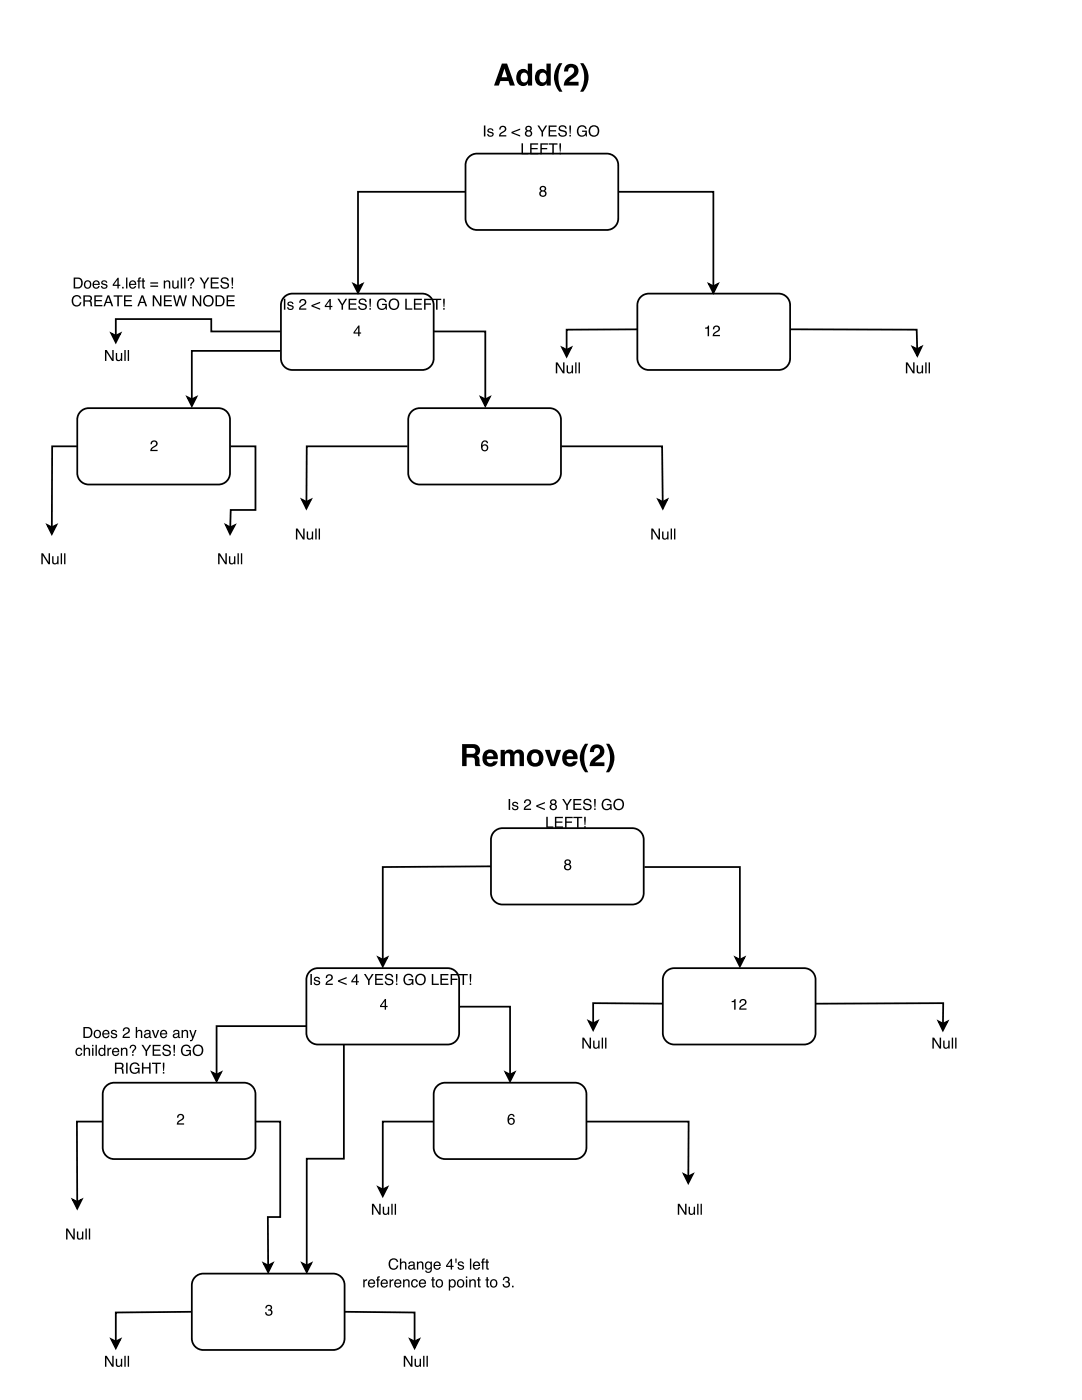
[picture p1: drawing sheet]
<svg xmlns="http://www.w3.org/2000/svg" width="216mm" height="279mm" viewBox="0 0 216 279" stroke-linecap="round" stroke-linejoin="round" font-family="sans-serif">
<path d="M22.2 66.6l.9 .4 .9-.4-.9 1.7zM37.4 79.3l.9 .4 .9-.4-.9 1.7zM55.9 70h-17.6v9.7M55.9 66.1h-13.7v-2.4h-19.1v3.3M86.6 66.1h10.2v13.6M95.9 79.3l.9 .4 .9-.4-.9 1.7zM112.2 69.4l.9 .4 .9-.4-.9 1.8zM131.7 65.7l-18.6 .1v4M153.1 65.7l29.8 .1 .1 3.9M182.1 69.3l.9 .4 .9-.5-.9 1.8z" fill="none" stroke="#000" stroke-width=".35"/>
<g fill="#000">
<path d="M22.2 66.6l.9 .4 .9-.4-.9 1.7zM112.2 69.4l.9 .4 .9-.4-.9 1.8zM182.1 69.3l.9 .4 .9-.5-.9 1.8zM37.4 79.3l.9 .4 .9-.4-.9 1.7zM95.9 79.3l.9 .4 .9-.4-.9 1.7z"/>
<path d="M20.9 69.9h.4l1.1 1.7v-1.7h.3v2.1h-.3l-1.2-1.7v1.7h-.3zM23.1 70.4h.3v1.1a.41 .41 0 0 0 .5 .3 .41 .41 0 0 0 .2-.6v-.8h.3v1.6h-.3v-.2a.55 .55 0 0 1-.6 .3 .55 .55 0 0 1-.4-.6zM24.8 69.9h.3v2.1h-.3zM25.5 69.9h.3v2.1h-.3z"/>
<path d="M110.9 72.3h.4l1.1 1.8v-1.8h.2v2.2h-.3l-1.1-1.8v1.8h-.3zM113.1 72.9h.2v1.1a.41 .41 0 0 0 .6 .3 .41 .41 0 0 0 .2-.6v-.8h.2v1.6h-.2v-.2a.55 .55 0 0 1-.6 .2 .55 .55 0 0 1-.4-.5zM114.8 72.3h.2v2.2h-.2zM115.4 72.3h.3v2.2h-.3z"/>
<path d="M180.8 72.3h.3l1.1 1.8v-1.8h.3v2.2h-.3l-1.2-1.8v1.8h-.2zM182.9 72.9h.3v1.1a.41 .41 0 0 0 .5 .3 .41 .41 0 0 0 .2-.6v-.8h.3v1.6h-.3v-.2a.55 .55 0 0 1-.6 .2 .55 .55 0 0 1-.4-.5zM184.6 72.3h.3v2.2h-.3zM185.3 72.3h.3v2.2h-.3z"/>
</g>
<path d="M56.7 59.3l1-.6 .6-.1h26a2.29 2.29 0 0 1 2.2 2.3v10.7a2.29 2.29 0 0 1-2.2 2.2h-26a2.29 2.29 0 0 1-2.2-2.2v-10.7v-.6z" fill="#fff"/>
<path d="M56.7 59.3l1-.6 .6-.1h26a2.29 2.29 0 0 1 2.2 2.3v10.7a2.29 2.29 0 0 1-2.2 2.2h-26a2.29 2.29 0 0 1-2.2-2.2v-10.7v-.6z" fill="none" stroke="#000" stroke-width=".35"/>
<path d="M127.8 59.3l1.1-.6 .6-.1h25.9a2.29 2.29 0 0 1 2.3 2.3v10.7a2.29 2.29 0 0 1-2.3 2.2h-25.9a2.29 2.29 0 0 1-2.3-2.2v-10.7l.1-.6z" fill="#fff"/>
<path d="M92.9 38.3h-21.5v18.8M123.3 38.3h19v18.8M70.5 56.7l.9 .4 .9-.4-.9 1.8zM127.8 59.3l1.1-.6 .6-.1h25.9a2.29 2.29 0 0 1 2.3 2.3v10.7a2.29 2.29 0 0 1-2.3 2.2h-25.9a2.29 2.29 0 0 1-2.3-2.2v-10.7l.1-.6zM141.5 56.7l.8 .4 .9-.4-.9 1.8z" fill="none" stroke="#000" stroke-width=".35"/>
<path d="M70.5 56.7l.9 .4 .9-.4-.9 1.8zM141.5 56.7l.8 .4 .9-.4-.9 1.8z" fill="#000"/>
<path d="M93.6 31.3l1-.6h.6h25.9a2.29 2.29 0 0 1 2.3 2.2v10.7a2.29 2.29 0 0 1-2.3 2.3h-25.9a2.29 2.29 0 0 1-2.3-2.3v-10.7l.1-.6z" fill="#fff"/>
<path d="M93.6 31.3l1-.6h.6h25.9a2.29 2.29 0 0 1 2.3 2.2v10.7a2.29 2.29 0 0 1-2.3 2.3h-25.9a2.29 2.29 0 0 1-2.3-2.3v-10.7l.1-.6zM60.3 99.7l.8 .5 .9-.5-.9 1.8zM81.3 89.1h-20.1l-.1 11.1M112 89.1h20.1l.1 11.1M131.3 99.7l.9 .5 .9-.5-.8 1.8z" fill="none" stroke="#000" stroke-width=".35"/>
<g fill="#000">
<path d="M60.3 99.7l.8 .5 .9-.5-.9 1.8zM131.3 99.7l.9 .5 .9-.5-.8 1.8z"/>
<path d="M108 37.7a.36 .36 0 0 0 .7 0 .36 .36 0 0 0-.7 0zM107.9 38.7a.45 .45 0 0 0 .9 0 .45 .45 0 0 0-.9 0zM107.8 37.3a.6 .6 0 0 1 .9-.1 .6 .6 0 0 1 0 .9 .66 .66 0 0 1 .1 1 .66 .66 0 0 1-1 0 .66 .66 0 0 1 .2-1l-.3-.4z"/>
<path d="M71.5 65.4l-.7 .9h.7zM71.5 65h.2v1.3h.4v.3h-.4v.5h-.2v-.5h-1v-.3z"/>
<path d="M140.7 65.4a.47 .47 0 0 0 .6-.4h.2v2.1h-.3v-1.5h-.5zM142.5 65.1a.7 .7 0 0 1 1.1 .2 .7 .7 0 0 1-.5 1l-.6 .5h1.2v.3h-1.5a1.33 1.33 0 0 1 1.1-1.2 .43 .43 0 0 0-.3-.7 .43 .43 0 0 0-.5 .5h-.3z"/>
</g>
<path d="M82.1 82.1l1-.6h.6h26a2.29 2.29 0 0 1 2.2 2.2v10.7a2.29 2.29 0 0 1-2.2 2.3h-26a2.29 2.29 0 0 1-2.2-2.3v-10.7v-.6z" fill="#fff"/>
<path d="M15.3 89.1h-4.9l-.1 16.1M46 89.1h5v12.7h-5l-.1 3.4M82.1 82.1l1-.6h.6h26a2.29 2.29 0 0 1 2.2 2.2v10.7a2.29 2.29 0 0 1-2.2 2.3h-26a2.29 2.29 0 0 1-2.2-2.3v-10.7v-.6zM9.5 104.8l.8 .4 .9-.4-.9 1.8zM45.1 104.8l.8 .4 .9-.4-.9 1.8z" fill="none" stroke="#000" stroke-width=".35"/>
<g fill="#000">
<path d="M9.5 104.8l.8 .4 .9-.4-.9 1.8zM45.1 104.8l.8 .4 .9-.4-.9 1.8z"/>
<path d="M100.7 13.7l-.6 1.7h1.1zM100.1 12.7h1.1l1.5 4.4h-1l-.2-.9h-1.7l-.3 .9h-.9zM103.6 14a1.16 1.16 0 0 1 1.7 .2v-1.5h.9v4.4h-.8v-.5a1.31 1.31 0 0 1-1.7 .4 1.31 1.31 0 0 1-.7-1.5l.1-.7zM104.2 14.6a1.1 1.1 0 0 0 .4 1.9 1.03 1.03 0 0 0 .7-1 1.03 1.03 0 0 0-.7-1zM107.3 14a1.16 1.16 0 0 1 1.7 .2v-1.5h.9v4.4h-.8v-.5a1.31 1.31 0 0 1-1.6 .4 1.31 1.31 0 0 1-.8-1.5l.1-.7zM107.9 14.6a1.1 1.1 0 0 0 .4 1.9 1.03 1.03 0 0 0 .8-1 1.03 1.03 0 0 0-.8-1zM111.6 12.6h.6a5.4 5.4 0 0 0 0 5.7h-.6a4.4 4.4 0 0 1 0-5.7zM112.9 13.1a1.48 1.48 0 0 1 2.3 .2 1.48 1.48 0 0 1-.7 2.2l-.9 .8h1.8v.8h-2.9a2.32 2.32 0 0 1 1.4-2 .86 .86 0 0 0 .7-.7 .86 .86 0 0 0-.4-.9l-.6 .1-.2 .7h-.9l.1-.7zM115.8 12.6h.6a4.4 4.4 0 0 1 0 5.7h-.6a5.4 5.4 0 0 0 0-5.7z"/>
<path d="M96.6 25h.3v2.2h-.3zM97.4 25.7a.64 .64 0 0 1 1.1 .4h-.3a.34 .34 0 0 0-.3-.3 .34 .34 0 0 0-.4 .3l.1 .1a.76 .76 0 0 1 .9 .8 .69 .69 0 0 1-.7 .3 .69 .69 0 0 1-.6-.6h.3a.39 .39 0 0 0 .4 .4 .39 .39 0 0 0 .3-.4v-.1a.76 .76 0 0 1-.9-.7zM99.9 25.2a.7 .7 0 0 1 1.1 .2 .7 .7 0 0 1-.5 1l-.6 .6h1.1v.2h-1.4a1.33 1.33 0 0 1 1-1.2 .43 .43 0 0 0-.2-.7 .43 .43 0 0 0-.5 .6h-.3zM102.1 26.3l1.7-.6v.2l-1.4 .6 1.4 .5v.3l-1.7-.7zM105.1 25.7a.36 .36 0 0 0 .7 0 .36 .36 0 0 0-.7 0zM105 26.7a.45 .45 0 0 0 .9 0 .45 .45 0 0 0-.9 0zM105 25.3a.6 .6 0 0 1 .9-.1 .6 .6 0 0 1-.1 .9 .66 .66 0 0 1 .2 1 .66 .66 0 0 1-1 0 .66 .66 0 0 1 .1-1l-.3-.4zM107.2 25h.4l.6 1.1 .6-1.1h.4l-.8 1.4v.8h-.3v-.8zM109.5 25h1.6v.3h-1.3v.7h1.2v.2h-1.2v.8h1.3v.2h-1.6zM111.7 25.2a.86 .86 0 0 1 1.4 .5h-.3a.51 .51 0 0 0-.6-.5 .51 .51 0 0 0-.4 .6l.5 .2a.69 .69 0 0 1 .8 .6 .69 .69 0 0 1-.9 .7l-.4-.1-.3-.3-.1-.4h.3a.58 .58 0 0 0 .5 .5 .58 .58 0 0 0 .6-.5l-.7-.3a.59 .59 0 0 1-.6-.3 .59 .59 0 0 1 .2-.7zM113.6 25h.3v1.7h-.2zM113.6 26.9h.3v.3h-.3zM115.4 25.3a.97 .97 0 0 1 1.7 .4h-.3a.76 .76 0 0 0-1.1-.4 .76 .76 0 0 0-.3 1.1 .7 .7 0 0 0 .8 .6 .7 .7 0 0 0 .6-.7h-.7v-.2h1v1.1h-.2l-.1-.2a1.03 1.03 0 0 1-1.3 .1 1.03 1.03 0 0 1-.4-1.3zM117.8 25.2a1.1 1.1 0 0 1 1.6 .3 1.1 1.1 0 0 1-.3 1.5 1.1 1.1 0 0 1-1.5-.3l-.1-.8zM118 25.5a.88 .88 0 0 0-.2 1.1 .88 .88 0 0 0 1.2 .3 .87 .87 0 0 0 .2-1.2 .87 .87 0 0 0-1.2-.2z"/>
<path d="M104.1 28.6h.3v1.9h1.1v.3h-1.4zM105.8 28.6h1.6v.3h-1.3v.6h1.2v.3h-1.2v.7h1.3v.3h-1.6zM107.8 28.6h1.5v.3h-1.2v.6h1.1v.3h-1.1v1h-.3zM109.5 28.6h1.7v.3h-.7v1.9h-.3v-1.9h-.7zM111.6 28.6h.3v1.7h-.2zM111.6 30.5h.3v.3h-.3z"/>
<path d="M96.2 88.1a.65 .65 0 0 1 .7-.2 .65 .65 0 0 1 .5 .6h-.3a.44 .44 0 0 0-.5-.4 .44 .44 0 0 0-.3 .6l-.1 .2a.71 .71 0 0 1 1.1 .1 .71 .71 0 0 1-.2 1.1 .71 .71 0 0 1-1-.4l-.1-.9zM96.3 89.4a.46 .46 0 0 0 .9 0 .46 .46 0 0 0-.9 0z"/>
<path d="M59 105.5h.4l1.1 1.8v-1.8h.3v2.2h-.3l-1.2-1.8v1.8h-.3zM61.2 106.1h.3v1a.41 .41 0 0 0 .5 .4 .41 .41 0 0 0 .2-.6v-.8h.3v1.6h-.3v-.3a.55 .55 0 0 1-.6 .3 .55 .55 0 0 1-.4-.5zM62.9 105.5h.3v2.2h-.3zM63.6 105.5h.3v2.2h-.3z"/>
<path d="M130 105.5h.3l1.1 1.8v-1.8h.3v2.2h-.3l-1.2-1.8v1.8h-.2zM132.1 106.1h.3v1a.41 .41 0 0 0 .5 .4 .41 .41 0 0 0 .2-.6v-.8h.3v1.6h-.3v-.3a.55 .55 0 0 1-.6 .3 .55 .55 0 0 1-.4-.5zM133.8 105.5h.3v2.2h-.3zM134.5 105.5h.3v2.2h-.3z"/>
</g>
<path d="M16.1 82.1l1-.6h.6h25.9a2.29 2.29 0 0 1 2.3 2.2v10.7a2.29 2.29 0 0 1-2.3 2.3h-25.9a2.29 2.29 0 0 1-2.3-2.3v-10.7l.1-.6z" fill="#fff"/>
<path d="M16.1 82.1l1-.6h.6h25.9a2.29 2.29 0 0 1 2.3 2.2v10.7a2.29 2.29 0 0 1-2.3 2.3h-25.9a2.29 2.29 0 0 1-2.3-2.3v-10.7l.1-.6zM42.3 214l.9 .5 .9-.5-.9 1.8zM61.2 204.8h-18v9.7M68.6 208.3v22.9h-7.4v21.4M91.5 200.9h10.3v13.6M100.9 214l.9 .5 .9-.5-.9 1.8zM117.5 203.8l.9 .4 .8-.4-.8 1.8zM136.8 200.3l-18.4-.1v4M158.2 200.3l30-.1v4.1M187.3 203.8l.9 .5 .9-.4-1 1.7zM60.3 252.1l.9 .5 .9-.5-.9 1.8z" fill="none" stroke="#000" stroke-width=".35"/>
<g fill="#000">
<path d="M30.3 88a.7 .7 0 0 1 1.1 .2 .7 .7 0 0 1-.5 1l-.6 .6h1.1v.2h-1.4a1.33 1.33 0 0 1 1-1.2 .43 .43 0 0 0-.2-.7 .43 .43 0 0 0-.5 .6h-.3zM42.3 214l.9 .5 .9-.5-.9 1.8zM100.9 214l.9 .5 .9-.5-.9 1.8zM117.5 203.8l.9 .4 .8-.4-.8 1.8zM187.3 203.8l.9 .5 .9-.4-1 1.7zM60.3 252.1l.9 .5 .9-.5-.9 1.8z"/>
<path d="M15 55.6v1.7h.5a.86 .86 0 0 0 .7-.8 .86 .86 0 0 0-.7-.9zM14.7 55.4h.9a1.11 1.11 0 0 1 .9 1.1 1.11 1.11 0 0 1-.9 1.1h-.9zM17.1 56.4a.56 .56 0 0 0 0 .7 .56 .56 0 0 0 .7 .1 .55 .55 0 0 0 .1-.8 .55 .55 0 0 0-.8 0zM16.9 56.2a.78 .78 0 0 1 1.2 .1 .78 .78 0 0 1-.2 1.1 .78 .78 0 0 1-1.1-.2v-.6zM18.7 56.2a.73 .73 0 0 1 .9-.2 .73 .73 0 0 1 .3 .9h-1.2a.45 .45 0 0 0 .4 .5 .45 .45 0 0 0 .5-.3h.3a.78 .78 0 0 1-1.1 .4 .78 .78 0 0 1-.3-1.1zM18.9 56.3l-.2 .3h.9l-.3-.4zM20.3 56.1a.64 .64 0 0 1 1.1 .3h-.3a.34 .34 0 0 0-.3-.2 .34 .34 0 0 0-.3 .3h.1a.76 .76 0 0 1 .8 .8 .69 .69 0 0 1-.7 .3 .69 .69 0 0 1-.6-.5h.3a.39 .39 0 0 0 .4 .3 .39 .39 0 0 0 .4-.3l-.1-.1a.76 .76 0 0 1-.9-.8zM23.4 55.9l-.7 .9h.7zM23.5 55.4h.2v1.4h.3v.3h-.3v.5h-.3v-.5h-.9v-.3zM24.4 57.2h.3v.4h-.3zM25.2 55.4h.2v2.2h-.2zM25.9 56.2a.73 .73 0 0 1 .9-.2 .73 .73 0 0 1 .4 .9h-1.2a.45 .45 0 0 0 .4 .5 .45 .45 0 0 0 .5-.3h.3a.78 .78 0 0 1-1.1 .4 .78 .78 0 0 1-.3-1.1zM26.2 56.3l-.2 .3h.9l-.3-.4zM27.6 55.5l.5-.1v.2l-.2 .2v.2h.2v.2h-.3v1.4h-.2v-1.4h-.2v-.2h.2zM28.4 55.5h.3v.5h.2v.2h-.2v1l.2 .2v.2a.38 .38 0 0 1-.5-.3v-1.1h-.2v-.2h.2zM30 56.3h1.5v.3h-1.5zM30 57h1.5v.2h-1.5zM32.7 56h.2v.2a.57 .57 0 0 1 .7-.2 .57 .57 0 0 1 .4 .6v1h-.3v-1a.39 .39 0 0 0-.5-.4 .39 .39 0 0 0-.3 .5v.9h-.2zM34.4 56h.2v1a.41 .41 0 0 0 .6 .4 .41 .41 0 0 0 .2-.6v-.8h.2v1.6h-.2v-.3a.55 .55 0 0 1-.6 .3 .55 .55 0 0 1-.4-.5zM36.1 55.4h.2v2.2h-.2zM36.7 55.4h.3v2.2h-.3zM38 57.3h.2v.3h-.2zM37.6 55.6a.66 .66 0 0 1 1.1 0 .66 .66 0 0 1-.4 1l-.1 .4h-.2l.1-.5a.46 .46 0 0 0 .4-.5 .46 .46 0 0 0-.6-.4l-.2 .5h-.2zM39.8 55.4h.4l.6 1 .6-1h.4l-.9 1.3v.9h-.3v-.9zM42.1 55.4h1.5v.3h-1.3v.6h1.2v.3h-1.2v.7h1.4v.3h-1.6zM44.2 55.5a.86 .86 0 0 1 1.4 .5h-.2a.51 .51 0 0 0-.6-.4 .51 .51 0 0 0-.4 .5l.5 .2a.69 .69 0 0 1 .8 .7 .69 .69 0 0 1-.9 .6l-.4-.1-.3-.2-.1-.4h.2a.58 .58 0 0 0 .6 .5 .58 .58 0 0 0 .6-.5l-.7-.3a.59 .59 0 0 1-.6-.4 .59 .59 0 0 1 .1-.7zM46.2 55.4h.3l-.1 1.7h-.1zM46.2 57.3h.3v.3h-.3z"/>
<path d="M14.6 59.2a.95 .95 0 0 1 .9-.3 .95 .95 0 0 1 .7 .7h-.3a.7 .7 0 0 0-.9-.4 .7 .7 0 0 0-.4 .9 .69 .69 0 0 0 .5 .8 .69 .69 0 0 0 .8-.6h.3a1.02 1.02 0 0 1-1.3 .8 1.02 1.02 0 0 1-.6-1.4zM16.9 59.2v.7h.7a.38 .38 0 0 0 .5-.3 .38 .38 0 0 0-.4-.4zM16.6 58.9a1.88 1.88 0 0 1 1.6 .2l.1 .6-.2 .4 .2 .2 .1 .8h-.3l-.1-.8-.4-.1h-.7v.9h-.3zM18.8 58.9h1.6v.3h-1.3v.7h1.2v.2h-1.2v.8h1.3v.2h-1.6zM21.6 59.3l-.3 .9h.6zM21.5 58.9h.3l.8 2.2h-.3l-.3-.6h-.8l-.3 .6h-.3zM22.7 58.9h1.7v.3h-.7v1.9h-.3v-1.9h-.7zM24.7 58.9h1.6v.3h-1.3v.7h1.2v.2h-1.2v.8h1.4v.2h-1.7zM28.4 59.3l-.4 .9h.7zM28.2 58.9h.4l.8 2.2h-.4l-.2-.6h-.9l-.2 .6h-.3zM30.5 58.9h.3l1.1 1.8v-1.8h.3v2.2h-.3l-1.1-1.7v1.7h-.3zM32.7 58.9h1.6v.3h-1.3v.7h1.2v.2h-1.2v.8h1.3v.2h-1.6zM34.5 58.9h.3l.5 1.8 .5-1.8h.3l.5 1.8 .4-1.8h.3l-.6 2.2h-.3l-.5-1.8-.5 1.8h-.3zM38.4 58.9h.4l1.1 1.8v-1.8h.3v2.2h-.4l-1.1-1.7v1.7h-.3zM40.9 59.1a1.1 1.1 0 0 1 1.5 .3 1.1 1.1 0 0 1-.2 1.5 1.1 1.1 0 0 1-1.6-.3l-.1-.8zM41 59.4a.88 .88 0 0 0-.1 1.1 .88 .88 0 0 0 1.1 .3 .87 .87 0 0 0 .3-1.2 .87 .87 0 0 0-1.3-.2zM43.3 59.2v1.7h.5a.86 .86 0 0 0 .7-.9 .86 .86 0 0 0-.7-.8zM43 58.9h.9a1.11 1.11 0 0 1 .9 1.1 1.11 1.11 0 0 1-.9 1.1h-.9zM45.2 58.9h1.6v.3h-1.3v.7h1.2v.2h-1.2v.8h1.3v.2h-1.6z"/>
<path d="M56.6 59.6h.3v2.2h-.3zM57.5 60.3a.64 .64 0 0 1 1.1 .4h-.3a.34 .34 0 0 0-.3-.3 .34 .34 0 0 0-.4 .3l.1 .1a.76 .76 0 0 1 .9 .7 .69 .69 0 0 1-.8 .4 .69 .69 0 0 1-.5-.6h.2a.39 .39 0 0 0 .4 .3 .39 .39 0 0 0 .4-.3l-.1-.1a.76 .76 0 0 1-.8-.7zM60 59.8a.7 .7 0 0 1 1.1 .2 .7 .7 0 0 1-.5 1l-.6 .6h1.1v.2h-1.4a1.33 1.33 0 0 1 1-1.2 .43 .43 0 0 0-.2-.7 .43 .43 0 0 0-.5 .5h-.3zM62.1 60.9l1.8-.7v.3l-1.4 .5 1.4 .6v.2l-1.8-.6zM65.7 60.1l-.7 1h.7zM65.8 59.7h.2v1.4h.3v.2h-.3v.5h-.3v-.5h-.9v-.3zM67.3 59.6h.4l.6 1.1 .6-1.1h.4l-.9 1.3v.9h-.2v-.9zM69.6 59.6h1.6v.3h-1.4v.7h1.3v.2h-1.3v.7h1.4v.3h-1.6zM71.8 59.8a.86 .86 0 0 1 1.4 .5h-.3a.51 .51 0 0 0-.6-.5 .51 .51 0 0 0-.4 .5l.5 .2a.69 .69 0 0 1 .8 .7 .69 .69 0 0 1-.9 .7l-.4-.1-.3-.3-.1-.4h.3a.58 .58 0 0 0 .5 .5 .58 .58 0 0 0 .6-.5l-.7-.3a.59 .59 0 0 1-.6-.4 .59 .59 0 0 1 .2-.6zM73.7 59.6h.3l-.1 1.7h-.1zM73.7 61.5h.3v.3h-.3zM75.5 59.9a.97 .97 0 0 1 1.7 .4h-.3a.76 .76 0 0 0-1.1-.4 .76 .76 0 0 0-.3 1.1 .7 .7 0 0 0 .8 .6 .7 .7 0 0 0 .6-.7h-.7v-.3h1v1.2h-.2l-.1-.3a1.03 1.03 0 0 1-1.3 .2 1.03 1.03 0 0 1-.4-1.3zM77.9 59.8a1.1 1.1 0 0 1 1.6 .2 1.1 1.1 0 0 1-.3 1.6 1.1 1.1 0 0 1-1.5-.3l-.1-.9zM78.1 60.1a.88 .88 0 0 0-.2 1.1 .88 .88 0 0 0 1.2 .3 .87 .87 0 0 0 .2-1.2 .87 .87 0 0 0-1.2-.2zM80.9 59.6h.3v1.9h1.1v.3h-1.4zM82.6 59.6h1.6v.3h-1.3v.7h1.2v.2h-1.2v.7h1.3v.3h-1.6zM84.6 59.6h1.5v.3h-1.2v.7h1.1v.2h-1.1v1h-.3zM86.3 59.6h1.7v.3h-.7v1.9h-.3v-1.9h-.7zM88.4 59.6h.3v1.7h-.2zM88.4 61.5h.3v.3h-.3z"/>
<path d="M8.2 110.4h.4l1.1 1.8v-1.8h.3v2.2h-.3l-1.2-1.8v1.8h-.3zM10.4 111h.3v1.1a.41 .41 0 0 0 .5 .3 .41 .41 0 0 0 .2-.6v-.8h.3v1.6h-.3v-.2a.55 .55 0 0 1-.6 .2 .55 .55 0 0 1-.4-.5zM12.1 110.4h.3v2.2h-.3zM12.8 110.4h.3v2.2h-.3z"/>
<path d="M43.5 110.4h.4l1.1 1.8v-1.8h.3v2.2h-.4l-1.1-1.8v1.8h-.3zM45.7 111h.3v1.1a.41 .41 0 0 0 .5 .3 .41 .41 0 0 0 .2-.6v-.8h.3v1.6h-.3v-.2a.55 .55 0 0 1-.6 .2 .55 .55 0 0 1-.4-.5zM47.4 110.4h.3v2.2h-.3zM48.1 110.4h.2v2.2h-.2z"/>
<path d="M93.1 149.3v1.1h1a.6 .6 0 0 0 .8-.5 .6 .6 0 0 0-.7-.6zM92.2 148.5h2.2a1.22 1.22 0 0 1 1.3 .8 1.22 1.22 0 0 1-.6 1.5 1.29 1.29 0 0 1 .6 1.6l.2 .5h-1l-.3-1.6-1.5-.1v1.7h-.9zM97.3 150.4l-.2 .5h1.4a.65 .65 0 0 0-.4-.6 .65 .65 0 0 0-.8 .1zM96.7 150a1.57 1.57 0 0 1 1.9-.3 1.57 1.57 0 0 1 .7 1.8h-2.2a.7 .7 0 0 0 .5 .8 .7 .7 0 0 0 .8-.4h.9a1.59 1.59 0 0 1-2 1 1.59 1.59 0 0 1-1-2zM99.9 149.7h.8v.4a1.02 1.02 0 0 1 1.8 0 1.08 1.08 0 0 1 1.4-.5 1.08 1.08 0 0 1 .6 1.2v2.1h-.8v-2.1a.52 .52 0 0 0-.6-.5 .52 .52 0 0 0-.5 .7v1.9h-.8v-1.9a.53 .53 0 0 0-.5-.7 .53 .53 0 0 0-.5 .6v2h-.9zM106.2 150.5a1.02 1.02 0 0 0-.2 1.2 1.02 1.02 0 0 0 1 .6 1.1 1.1 0 0 0 .5-1.1 1.1 1.1 0 0 0-.7-.9zM105.5 150.1a1.71 1.71 0 0 1 2.4 0 1.71 1.71 0 0 1 0 2.4 1.71 1.71 0 0 1-2.4 0 2.02 2.02 0 0 1 0-2.4zM108.7 149.6h1l.7 2.4 .6-2.4h1l-1.2 3.3h-.9zM113.3 150.4l-.2 .5h1.3a.65 .65 0 0 0-.4-.6 .65 .65 0 0 0-.7 .1zM112.6 150a1.57 1.57 0 0 1 1.9-.3 1.57 1.57 0 0 1 .8 1.8h-2.3a.7 .7 0 0 0 .5 .8 .7 .7 0 0 0 .8-.4h.9a1.59 1.59 0 0 1-2 1 1.59 1.59 0 0 1-1-2zM116.7 148.4h.7a5.4 5.4 0 0 0 0 5.7h-.6a4.4 4.4 0 0 1-.1-5.7zM118.1 148.9a1.48 1.48 0 0 1 2.3 .3 1.48 1.48 0 0 1-.7 2.1l-1 .8h1.9v.8h-2.9a2.32 2.32 0 0 1 1.4-2 .86 .86 0 0 0 .6-.7 .86 .86 0 0 0-.4-.9l-.6 .1-.2 .7h-.8l.1-.6zM120.9 148.4h.7a4.4 4.4 0 0 1-.1 5.7h-.6a5.4 5.4 0 0 0 0-5.7z"/>
<path d="M116.2 207.1h.3l1.2 1.8v-1.8h.2v2.2h-.3l-1.1-1.8v1.8h-.3zM118.4 207.7h.2v1a.41 .41 0 0 0 .6 .4 .41 .41 0 0 0 .2-.6v-.8h.2v1.6h-.2v-.3a.55 .55 0 0 1-.6 .3 .55 .55 0 0 1-.4-.5zM120.1 207.1h.2v2.2h-.2zM120.7 207.1h.3v2.2h-.3z"/>
<path d="M186 207.1h.4l1.1 1.8v-1.8h.3v2.2h-.3l-1.2-1.8v1.8h-.3zM188.2 207.7h.3v1a.41 .41 0 0 0 .5 .4 .41 .41 0 0 0 .2-.6v-.8h.3v1.6h-.3v-.3a.55 .55 0 0 1-.6 .3 .55 .55 0 0 1-.4-.5zM189.9 207.1h.3v2.2h-.3zM190.6 207.1h.3v2.2h-.3z"/>
</g>
<path d="M61.8 193.9l1-.6 .6-.1h25.9a2.29 2.29 0 0 1 2.3 2.3v10.7a2.29 2.29 0 0 1-2.3 2.3h-25.9a2.29 2.29 0 0 1-2.3-2.3v-10.7l.1-.6z" fill="#fff"/>
<path d="M61.8 193.9l1-.6 .6-.1h25.9a2.29 2.29 0 0 1 2.3 2.3v10.7a2.29 2.29 0 0 1-2.3 2.3h-25.9a2.29 2.29 0 0 1-2.3-2.3v-10.7l.1-.6z" fill="none" stroke="#000" stroke-width=".35"/>
<path d="M132.9 193.9l1-.6 .6-.1h26a2.29 2.29 0 0 1 2.2 2.3v10.7a2.29 2.29 0 0 1-2.2 2.3h-26a2.29 2.29 0 0 1-2.2-2.3v-10.7v-.6z" fill="#fff"/>
<path d="M98 172.9l-21.6 .1v18.5M128.6 173h19v18.5M75.5 191.1l.9 .4 .9-.4-.9 1.8zM132.9 193.9l1-.6 .6-.1h26a2.29 2.29 0 0 1 2.2 2.3v10.7a2.29 2.29 0 0 1-2.2 2.3h-26a2.29 2.29 0 0 1-2.2-2.3v-10.7v-.6zM146.7 191.1l.9 .4 .9-.4-.9 1.8z" fill="none" stroke="#000" stroke-width=".35"/>
<path d="M75.5 191.1l.9 .4 .9-.4-.9 1.8zM146.7 191.1l.9 .4 .9-.4-.9 1.8z" fill="#000"/>
<path d="M98.6 165.9l1-.5 .7-.1h25.9a2.29 2.29 0 0 1 2.2 2.3v10.6a2.29 2.29 0 0 1-2.2 2.3h-25.9a2.29 2.29 0 0 1-2.3-2.3v-10.6v-.6z" fill="#fff"/>
<path d="M98.6 165.9l1-.5 .7-.1h25.9a2.29 2.29 0 0 1 2.2 2.3v10.6a2.29 2.29 0 0 1-2.2 2.3h-25.9a2.29 2.29 0 0 1-2.3-2.3v-10.6v-.6zM75.5 236.9l.9 .5 .9-.5-.9 1.8zM86.6 223.8h-10.2v13.6M116.9 223.8h20.5l-.1 11M136.5 234.3l.8 .5 .9-.5-.9 1.8z" fill="none" stroke="#000" stroke-width=".35"/>
<g fill="#000">
<path d="M75.5 236.9l.9 .5 .9-.5-.9 1.8zM136.5 234.3l.8 .5 .9-.5-.9 1.8z"/>
<path d="M112.9 172.1a.36 .36 0 0 0 .7 0 .36 .36 0 0 0-.7 0zM112.8 173.1a.45 .45 0 0 0 .9 0 .45 .45 0 0 0-.9 0zM112.8 171.7a.6 .6 0 0 1 .9-.1 .6 .6 0 0 1 0 .9 .66 .66 0 0 1 .1 1 .66 .66 0 0 1-1 0 .66 .66 0 0 1 .1-1l-.3-.4z"/>
<path d="M146 199.8a.47 .47 0 0 0 .6-.4h.2v2.1h-.3v-1.5h-.5zM147.8 199.5a.7 .7 0 0 1 1.1 .2 .7 .7 0 0 1-.5 1l-.6 .6h1.2v.2h-1.5a1.33 1.33 0 0 1 1-1.2 .43 .43 0 0 0-.2-.7 .43 .43 0 0 0-.5 .5h-.3z"/>
<path d="M76.8 199.8l-.7 1h.7zM76.8 199.4h.2v1.4h.3v.2h-.3v.5h-.2v-.5h-1v-.3z"/>
</g>
<path d="M87.2 216.7l1-.5 .6-.1h25.9a2.29 2.29 0 0 1 2.3 2.3v10.6a2.29 2.29 0 0 1-2.3 2.3h-25.9a2.29 2.29 0 0 1-2.3-2.3v-10.6l.1-.6z" fill="#fff"/>
<path d="M87.2 216.7l1-.5 .6-.1h25.9a2.29 2.29 0 0 1 2.3 2.3v10.6a2.29 2.29 0 0 1-2.3 2.3h-25.9a2.29 2.29 0 0 1-2.3-2.3v-10.6l.1-.6zM14.5 239.4l.9 .5 .9-.5-.9 1.8zM20.6 223.8h-5.3l.1 16.1M51 223.8h4.9v19.1h-2.5l.1 9.7M52.6 252.1l.9 .5 .9-.5-.9 1.8z" fill="none" stroke="#000" stroke-width=".35"/>
<g fill="#000">
<path d="M14.5 239.4l.9 .5 .9-.5-.9 1.8zM52.6 252.1l.9 .5 .9-.5-.9 1.8z"/>
<path d="M101.5 159.5h.3v2.1h-.3zM102.3 160.1a.64 .64 0 0 1 1.1 .4h-.3a.34 .34 0 0 0-.3-.3 .34 .34 0 0 0-.3 .3l.1 .1a.76 .76 0 0 1 .8 .8 .69 .69 0 0 1-.7 .3 .69 .69 0 0 1-.6-.6h.3a.39 .39 0 0 0 .4 .4 .39 .39 0 0 0 .4-.4h-.1a.76 .76 0 0 1-.9-.8zM104.8 159.6a.7 .7 0 0 1 1.1 .2 .7 .7 0 0 1-.5 1l-.6 .6h1.2v.2h-1.5a1.33 1.33 0 0 1 1.1-1.2 .43 .43 0 0 0-.3-.7 .43 .43 0 0 0-.5 .6h-.2zM107 160.7l1.7-.6v.2l-1.4 .6 1.4 .5v.3l-1.7-.7zM110 160.1a.36 .36 0 0 0 .7 0 .36 .36 0 0 0-.7 0zM110 161.1a.44 .44 0 0 0 .8 0 .44 .44 0 0 0-.8 0zM109.9 159.7a.6 .6 0 0 1 .9-.1 .6 .6 0 0 1 0 .9 .66 .66 0 0 1 .1 1 .66 .66 0 0 1-1 0 .66 .66 0 0 1 .1-1l-.3-.4zM112.2 159.5h.3l.6 1 .7-1h.3l-.8 1.3v.8h-.3v-.8zM114.4 159.5h1.6v.2h-1.3v.7h1.2v.2h-1.2v.8h1.3v.2h-1.6zM116.6 159.6a.86 .86 0 0 1 1.4 .5h-.3a.51 .51 0 0 0-.5-.4 .51 .51 0 0 0-.5 .5l.5 .2a.69 .69 0 0 1 .9 .7 .69 .69 0 0 1-.9 .6l-.5-.1-.3-.3-.1-.4h.3a.58 .58 0 0 0 .6 .6 .58 .58 0 0 0 .5-.6l-.7-.3a.59 .59 0 0 1-.6-.3 .59 .59 0 0 1 .2-.7zM118.6 159.5h.3l-.1 1.6h-.2zM118.6 161.3h.3v.3h-.3zM120.3 159.7a.97 .97 0 0 1 1.7 .4h-.3a.76 .76 0 0 0-1-.3 .76 .76 0 0 0-.3 1 .7 .7 0 0 0 .7 .6 .7 .7 0 0 0 .7-.7h-.7v-.2h.9v1.1h-.1l-.1-.2a1.03 1.03 0 0 1-1.4 .1 1.03 1.03 0 0 1-.3-1.3zM122.8 159.6a1.1 1.1 0 0 1 1.5 .3 1.1 1.1 0 0 1-.3 1.5 1.1 1.1 0 0 1-1.5-.3l-.1-.8zM122.9 159.9a.88 .88 0 0 0-.1 1.1 .88 .88 0 0 0 1.1 .3 .87 .87 0 0 0 .2-1.2 .87 .87 0 0 0-1.2-.2z"/>
<path d="M109 163h.3v1.9h1.1v.3h-1.4zM110.7 163h1.6v.3h-1.3v.6h1.2v.3h-1.2v.7h1.3v.3h-1.6zM112.8 163h1.5v.3h-1.2v.6h1v.3h-1v1h-.3zM114.4 163h1.8v.3h-.8v1.9h-.3v-1.9h-.7zM116.6 163h.3l-.1 1.7h-.2zM116.6 164.9h.3v.3h-.3z"/>
<path d="M101.5 222.5a.65 .65 0 0 1 .7-.2 .65 .65 0 0 1 .5 .6h-.3a.44 .44 0 0 0-.5-.4 .44 .44 0 0 0-.3 .6l-.1 .2a.71 .71 0 0 1 1.1 .1 .71 .71 0 0 1-.3 1.1 .71 .71 0 0 1-.9-.4l-.1-.9zM101.6 223.8a.46 .46 0 0 0 .9 0 .46 .46 0 0 0-.9 0z"/>
<path d="M74.2 240.2h.4l1.1 1.8v-1.8h.3v2.2h-.4l-1.1-1.7v1.7h-.3zM76.4 240.8h.2v1.1a.41 .41 0 0 0 .6 .3 .41 .41 0 0 0 .2-.6v-.8h.3v1.6h-.3v-.2a.55 .55 0 0 1-.6 .3 .55 .55 0 0 1-.4-.6zM78.1 240.2h.2v2.2h-.2zM78.8 240.2h.2v2.2h-.2z"/>
<path d="M135.2 240.2h.4l1.1 1.8v-1.8h.3v2.2h-.3l-1.2-1.7v1.7h-.3zM137.4 240.8h.3v1.1a.41 .41 0 0 0 .5 .3 .41 .41 0 0 0 .2-.6v-.8h.3v1.6h-.3v-.2a.55 .55 0 0 1-.6 .3 .55 .55 0 0 1-.4-.6zM139.1 240.2h.3v2.2h-.3zM139.8 240.2h.3v2.2h-.3z"/>
</g>
<path d="M21.2 216.7l1-.5 .6-.1h25.9a2.29 2.29 0 0 1 2.3 2.3v10.6a2.29 2.29 0 0 1-2.3 2.3h-25.9a2.29 2.29 0 0 1-2.3-2.3v-10.6l.1-.6z" fill="#fff"/>
<path d="M21.2 216.7l1-.5 .6-.1h25.9a2.29 2.29 0 0 1 2.3 2.3v10.6a2.29 2.29 0 0 1-2.3 2.3h-25.9a2.29 2.29 0 0 1-2.3-2.3v-10.6l.1-.6zM22.2 267.3l.9 .4 .9-.4-.9 1.8zM38.3 261.8l-15.2 .1v5.8M68.8 261.8l13.9 .1v5.8M81.8 267.3l.9 .4 .9-.4-.9 1.8z" fill="none" stroke="#000" stroke-width=".35"/>
<g fill="#000">
<path d="M35.6 222.4a.7 .7 0 0 1 1.1 .2 .7 .7 0 0 1-.5 1l-.6 .6h1.1v.2h-1.4a1.33 1.33 0 0 1 1-1.2 .43 .43 0 0 0-.2-.7 .43 .43 0 0 0-.5 .6h-.3zM22.2 267.3l.9 .4 .9-.4-.9 1.8zM81.8 267.3l.9 .4 .9-.4-.9 1.8z"/>
<path d="M61.9 194.4h.3v2.2h-.3zM62.8 195.1a.64 .64 0 0 1 1 .3h-.2a.34 .34 0 0 0-.4-.2 .34 .34 0 0 0-.3 .3h.1a.76 .76 0 0 1 .9 .8 .69 .69 0 0 1-.8 .3 .69 .69 0 0 1-.5-.5h.2a.39 .39 0 0 0 .4 .3 .39 .39 0 0 0 .4-.4h-.1a.76 .76 0 0 1-.8-.8zM65.2 194.6a.7 .7 0 0 1 1.1 .2 .7 .7 0 0 1-.4 1l-.7 .5h1.2v.3h-1.5a1.33 1.33 0 0 1 1.1-1.2 .43 .43 0 0 0-.2-.7 .43 .43 0 0 0-.5 .5h-.3zM67.4 195.7l1.8-.7v.3l-1.4 .5 1.4 .5v.3l-1.8-.7zM71 194.8l-.7 1h.7zM71.1 194.4h.2v1.4h.3v.2h-.3v.6h-.3v-.6h-.9v-.2zM72.6 194.4h.4l.6 1 .6-1h.4l-.9 1.3v.9h-.3v-.9zM74.8 194.4h1.6v.2h-1.3v.7h1.2v.3h-1.2v.7h1.4v.3h-1.7zM77 194.5a.86 .86 0 0 1 1.4 .5h-.2a.51 .51 0 0 0-.6-.4 .51 .51 0 0 0-.4 .5l.5 .2a.69 .69 0 0 1 .8 .7 .69 .69 0 0 1-.9 .6l-.4-.1-.3-.2-.1-.4h.2a.58 .58 0 0 0 .6 .5 .58 .58 0 0 0 .6-.5l-.7-.3a.59 .59 0 0 1-.6-.4 .59 .59 0 0 1 .1-.7zM79 194.4h.3l-.1 1.6h-.1zM79 196.3h.3v.3h-.3zM80.8 194.6a.97 .97 0 0 1 1.7 .4h-.3a.76 .76 0 0 0-1.1-.3 .76 .76 0 0 0-.3 1 .7 .7 0 0 0 .8 .7 .7 .7 0 0 0 .6-.8h-.7v-.2h1v1.2h-.2l-.1-.3a1.03 1.03 0 0 1-1.3 .2 1.03 1.03 0 0 1-.4-1.3zM83.2 194.5a1.1 1.1 0 0 1 1.6 .3 1.1 1.1 0 0 1-.3 1.5 1.1 1.1 0 0 1-1.6-.2v-.9zM83.4 194.8a.88 .88 0 0 0-.2 1.2 .88 .88 0 0 0 1.1 .2 .87 .87 0 0 0 .3-1.2 .87 .87 0 0 0-1.2-.2zM86.2 194.4h.3v1.9h1.1v.3h-1.4zM87.9 194.4h1.6v.2h-1.3v.7h1.2v.3h-1.2v.7h1.3v.3h-1.6zM89.9 194.4h1.5v.2h-1.2v.7h1.1v.3h-1.1v1h-.3zM91.6 194.4h1.7v.2h-.7v2h-.3v-2h-.7zM93.7 194.4h.3v1.6h-.2zM93.7 196.3h.3v.3h-.3z"/>
<path d="M13.2 245.2h.3l1.1 1.8v-1.8h.3v2.2h-.3l-1.1-1.8v1.8h-.3zM15.3 245.8h.3v1a.41 .41 0 0 0 .6 .4 .41 .41 0 0 0 .2-.6v-.8h.2v1.6h-.2v-.3a.55 .55 0 0 1-.6 .3 .55 .55 0 0 1-.5-.5zM17.1 245.2h.2v2.2h-.2zM17.7 245.2h.3v2.2h-.3z"/>
<path d="M20.9 270.6h.4l1.1 1.8v-1.8h.3v2.2h-.3l-1.2-1.8v1.8h-.3zM23.1 271.2h.3v1a.41 .41 0 0 0 .5 .4 .41 .41 0 0 0 .2-.6v-.8h.3v1.6h-.3v-.3a.55 .55 0 0 1-.6 .3 .55 .55 0 0 1-.4-.5zM24.8 270.6h.3v2.2h-.3zM25.5 270.6h.3v2.2h-.3z"/>
<path d="M80.6 270.6h.3l1.1 1.8v-1.8h.3v2.2h-.3l-1.2-1.8v1.8h-.2zM82.7 271.2h.3v1a.41 .41 0 0 0 .5 .4 .41 .41 0 0 0 .2-.6v-.8h.3v1.6h-.2v-.3a.55 .55 0 0 1-.7 .3 .55 .55 0 0 1-.4-.5zM84.4 270.6h.3v2.2h-.3zM85.1 270.6h.3v2.2h-.3z"/>
</g>
<path d="M38.9 254.8l1.1-.5 .6-.1h25.9a2.29 2.29 0 0 1 2.3 2.3v10.6a2.29 2.29 0 0 1-2.3 2.3h-25.9a2.29 2.29 0 0 1-2.3-2.3v-10.6l.1-.6z" fill="#fff"/>
<path d="M38.9 254.8l1.1-.5 .6-.1h25.9a2.29 2.29 0 0 1 2.3 2.3v10.6a2.29 2.29 0 0 1-2.3 2.3h-25.9a2.29 2.29 0 0 1-2.3-2.3v-10.6l.1-.6z" fill="none" stroke="#000" stroke-width=".35"/>
<g fill="#000">
<path d="M53.2 260.5a.62 .62 0 0 1 .9 0 .62 .62 0 0 1 0 .9h-.1a.7 .7 0 0 1-.1 1.2 .7 .7 0 0 1-1-.7h.3a.46 .46 0 0 0 .4 .5 .46 .46 0 0 0 .5-.5 .46 .46 0 0 0-.6-.3v-.3a.4 .4 0 0 0 .5-.2 .4 .4 0 0 0-.3-.5 .4 .4 0 0 0-.5 .3v.2h-.3z"/>
<path d="M15.3 209.3a.65 .65 0 0 1 .6-.2 .65 .65 0 0 1 .5 .5h-.2a.44 .44 0 0 0-.6-.3 .44 .44 0 0 0-.3 .7 .42 .42 0 0 0 .3 .5 .42 .42 0 0 0 .6-.4h.2a.72 .72 0 0 1-.9 .6 .72 .72 0 0 1-.4-1zM16.7 208.5h.2v.8a.56 .56 0 0 1 .7-.2 .56 .56 0 0 1 .4 .6v1h-.3v-1a.39 .39 0 0 0-.5-.4 .39 .39 0 0 0-.3 .6v.8h-.2zM18.4 209.1h.2v1.6h-.2zM18.4 208.5h.2v.3h-.2zM19.1 208.5h.2v2.2h-.2zM20 209.5a.55 .55 0 0 0-.1 .7 .55 .55 0 0 0 .8 .2 .55 .55 0 0 0 .1-.8 .55 .55 0 0 0-.8-.1zM19.9 209.2l.6-.1 .3 .2v-.8h.2v2.2h-.2v-.2a.73 .73 0 0 1-1 0 .73 .73 0 0 1-.1-1zM21.4 209.1h.3v.3l.3-.3h.2v.3a.43 .43 0 0 0-.5 .4v.9h-.3zM22.6 209.3a.73 .73 0 0 1 .8-.1 .73 .73 0 0 1 .4 .8h-1.2a.45 .45 0 0 0 .4 .5 .45 .45 0 0 0 .5-.3h.3a.78 .78 0 0 1-1.1 .5 .78 .78 0 0 1-.3-1.2zM22.8 209.4l-.2 .4h.9l-.3-.5zM24.1 209.1h.3v.2a.57 .57 0 0 1 .6-.2 .57 .57 0 0 1 .4 .6v1h-.2v-1a.39 .39 0 0 0-.5-.4 .39 .39 0 0 0-.3 .6v.8h-.3zM26.4 210.4h.3v.3h-.3zM26 208.7a.66 .66 0 0 1 1.1 .1 .66 .66 0 0 1-.4 1l-.1 .4h-.2l.1-.5a.46 .46 0 0 0 .4-.6 .46 .46 0 0 0-.6-.3l-.2 .4h-.2zM28.2 208.5h.4l.6 1.1 .6-1.1h.4l-.9 1.3v.9h-.2v-.9zM30.5 208.5h1.6v.3h-1.4v.7h1.3v.2h-1.3v.7h1.4v.3h-1.6zM32.7 208.7a.86 .86 0 0 1 1.4 .5h-.3a.51 .51 0 0 0-.6-.5 .51 .51 0 0 0-.4 .5l.5 .2a.69 .69 0 0 1 .8 .7 .69 .69 0 0 1-.9 .7l-.4-.1-.3-.3-.1-.4h.3a.58 .58 0 0 0 .5 .5 .58 .58 0 0 0 .6-.5l-.7-.3a.59 .59 0 0 1-.6-.4 .59 .59 0 0 1 .2-.6zM34.6 208.5h.3l-.1 1.7h-.1zM34.6 210.4h.3v.3h-.3zM36.4 208.8a.97 .97 0 0 1 1.7 .4h-.3a.76 .76 0 0 0-1.1-.4 .76 .76 0 0 0-.3 1.1 .7 .7 0 0 0 .8 .6 .7 .7 0 0 0 .6-.7h-.7v-.3h1v1.2h-.2l-.1-.3a1.03 1.03 0 0 1-1.3 .2 1.03 1.03 0 0 1-.4-1.3zM38.8 208.7a1.1 1.1 0 0 1 1.6 .2 1.1 1.1 0 0 1-.3 1.6 1.1 1.1 0 0 1-1.5-.3l-.1-.9zM39 209a.88 .88 0 0 0-.2 1.1 .88 .88 0 0 0 1.2 .3 .87 .87 0 0 0 .2-1.2 .87 .87 0 0 0-1.2-.2z"/>
<path d="M16.9 205.2v1.7h.6a.86 .86 0 0 0 .6-.8 .86 .86 0 0 0-.6-.9zM16.6 205h.9a1.11 1.11 0 0 1 .9 1.1 1.11 1.11 0 0 1-.9 1.1h-.9zM19.1 205.9a.56 .56 0 0 0-.1 .8 .56 .56 0 0 0 .8 .1 .55 .55 0 0 0 0-.8 .55 .55 0 0 0-.7-.1zM18.9 205.7a.78 .78 0 0 1 1.1 .2 .78 .78 0 0 1-.1 1.1 .78 .78 0 0 1-1.1-.2l-.1-.7zM20.6 205.8a.73 .73 0 0 1 .9-.2 .73 .73 0 0 1 .3 .8h-1.1a.45 .45 0 0 0 .3 .6 .45 .45 0 0 0 .6-.3h.2a.78 .78 0 0 1-1.1 .4 .78 .78 0 0 1-.2-1.2zM20.8 205.9l-.1 .3h.9l-.3-.4zM22.3 205.7a.64 .64 0 0 1 1 .3h-.2a.34 .34 0 0 0-.4-.3 .34 .34 0 0 0-.3 .3l.1 .1a.76 .76 0 0 1 .9 .8 .69 .69 0 0 1-.8 .3 .69 .69 0 0 1-.5-.5h.2a.39 .39 0 0 0 .4 .3 .39 .39 0 0 0 .4-.4h-.1a.76 .76 0 0 1-.8-.8zM24.7 205.2a.7 .7 0 0 1 1.1 .1 .7 .7 0 0 1-.4 1l-.7 .6h1.2v.3h-1.5a1.33 1.33 0 0 1 1.1-1.3 .43 .43 0 0 0-.2-.7 .43 .43 0 0 0-.5 .6h-.3zM27.1 205h.3v.8a.56 .56 0 0 1 .6-.3 .56 .56 0 0 1 .4 .6v1.1h-.3v-1.1a.39 .39 0 0 0-.5-.3 .39 .39 0 0 0-.2 .5v.9h-.3zM29 206.6a.38 .38 0 0 0 .5 .3 .38 .38 0 0 0 .2-.5zM28.9 205.7a.71 .71 0 0 1 1.1 .3v.9l.2 .1v.2h-.1a.45 .45 0 0 0-.7 0 .49 .49 0 0 1-.7-.4 .49 .49 0 0 1 .5-.6l.6-.1a.36 .36 0 0 0-.4-.4 .36 .36 0 0 0-.4 .3h-.2zM30.3 205.6h.3l.4 1.3 .5-1.3h.3l-.6 1.6h-.3zM32.1 205.8a.73 .73 0 0 1 .9-.2 .73 .73 0 0 1 .4 .8h-1.2a.45 .45 0 0 0 .3 .6 .45 .45 0 0 0 .6-.3h.2a.78 .78 0 0 1-1.1 .4 .78 .78 0 0 1-.2-1.2zM32.3 205.9l-.1 .3h.9l-.3-.4zM34.8 206.6a.38 .38 0 0 0 .5 .3 .38 .38 0 0 0 .2-.5zM34.6 205.7a.71 .71 0 0 1 1.2 .3v.9l.2 .1v.2h-.2a.45 .45 0 0 0-.7 0 .49 .49 0 0 1-.6-.4 .49 .49 0 0 1 .5-.6l.5-.1a.36 .36 0 0 0-.3-.4 .36 .36 0 0 0-.4 .3h-.3zM36.2 205.6h.3v.2a.57 .57 0 0 1 .6-.3 .57 .57 0 0 1 .4 .6v1.1h-.2v-1.1a.39 .39 0 0 0-.5-.3 .39 .39 0 0 0-.3 .5v.9h-.3zM37.8 205.6h.3l.4 1.3 .4-1.3h.3l-.6 1.7a.53 .53 0 0 1-.7 .5v-.3h.3l.2-.3z"/>
<path d="M23.2 212.3v.8h.7a.38 .38 0 0 0 .5-.4 .38 .38 0 0 0-.4-.4zM22.9 212.1a1.88 1.88 0 0 1 1.6 .2l.1 .5-.2 .4 .2 .2 .2 .9h-.4l-.1-.8-.4-.2h-.7v1h-.3zM25.2 212.1h.3v2.2h-.3zM26.2 212.3a.97 .97 0 0 1 1.6 .4h-.3a.76 .76 0 0 0-1-.3 .76 .76 0 0 0-.3 1 .7 .7 0 0 0 .7 .7 .7 .7 0 0 0 .7-.8h-.7v-.2h1v1.2h-.2l-.1-.3a1.03 1.03 0 0 1-1.3 .2 1.03 1.03 0 0 1-.4-1.3zM28.3 212.1h.3v.9h1.2v-.9h.3v2.2h-.3v-1.1h-1.2v1.1h-.3zM30.3 212.1h1.8v.2h-.7v2h-.3v-2h-.8zM32.5 212.1h.3l-.1 1.6h-.1zM32.5 214h.3v.3h-.3z"/>
<path d="M72.5 255.3h.2v.3l.3-.3h.3v.3a.43 .43 0 0 0-.5 .4v.9h-.3zM73.6 255.5a.73 .73 0 0 1 .9-.1 .73 .73 0 0 1 .4 .8h-1.2a.45 .45 0 0 0 .3 .5 .45 .45 0 0 0 .6-.3h.2a.78 .78 0 0 1-1.1 .5 .78 .78 0 0 1-.2-1.2zM73.8 255.7l-.1 .3h.9l-.3-.5zM75.3 254.8l.5-.1v.3l-.3 .1v.2h.3v.2h-.3v1.4h-.2v-1.4h-.3v-.2h.3zM76.1 255.5a.73 .73 0 0 1 .9-.1 .73 .73 0 0 1 .4 .8h-1.2a.45 .45 0 0 0 .4 .5 .45 .45 0 0 0 .5-.3h.3a.78 .78 0 0 1-1.1 .5 .78 .78 0 0 1-.3-1.2zM76.4 255.7l-.2 .3h.9l-.3-.5zM77.7 255.3h.3v.3l.3-.3h.2v.3a.43 .43 0 0 0-.5 .4v.9h-.3zM78.9 255.5a.73 .73 0 0 1 .8-.1 .73 .73 0 0 1 .4 .8h-1.2a.45 .45 0 0 0 .4 .5 .45 .45 0 0 0 .5-.3h.3a.78 .78 0 0 1-1.1 .5 .78 .78 0 0 1-.3-1.2zM79.1 255.7l-.2 .3h.9l-.3-.5zM80.4 255.3h.3v.3a.57 .57 0 0 1 .6-.3 .57 .57 0 0 1 .4 .6v1h-.2v-1a.39 .39 0 0 0-.5-.3 .39 .39 0 0 0-.3 .5v.8h-.3zM82.2 255.5a.65 .65 0 0 1 .7-.2 .65 .65 0 0 1 .5 .6h-.3a.44 .44 0 0 0-.6-.4 .44 .44 0 0 0-.2 .7 .42 .42 0 0 0 .3 .5 .42 .42 0 0 0 .5-.3h.3a.72 .72 0 0 1-1 .5 .72 .72 0 0 1-.4-1zM83.8 255.5a.73 .73 0 0 1 .9-.1 .73 .73 0 0 1 .3 .8h-1.2a.45 .45 0 0 0 .4 .5 .45 .45 0 0 0 .5-.3h.3a.78 .78 0 0 1-1.1 .5 .78 .78 0 0 1-.2-1.2zM84 255.7l-.1 .3h.8l-.2-.5zM86.2 254.9h.3v.4h.3v.2h-.3v1.1l.3 .1v.2a.38 .38 0 0 1-.6-.3v-1.1h-.2v-.2h.2zM87.3 255.7a.56 .56 0 0 0 0 .8 .56 .56 0 0 0 .7 0 .55 .55 0 0 0 .1-.7 .55 .55 0 0 0-.8-.1zM87.1 255.5a.78 .78 0 0 1 1.1 .1 .78 .78 0 0 1-.1 1.1 .78 .78 0 0 1-1.1-.1l-.1-.7zM90 255.6a.56 .56 0 0 0-.2 .8 .56 .56 0 0 0 .8 .2 .56 .56 0 0 0 .1-.8 .56 .56 0 0 0-.7-.2zM89.6 255.3h.2v.2a.7 .7 0 0 1 1-.1 .7 .7 0 0 1 .1 1 .62 .62 0 0 1-.4 .5 .62 .62 0 0 1-.7-.2v.9h-.2zM91.5 255.7a.56 .56 0 0 0 0 .8 .56 .56 0 0 0 .8 0 .55 .55 0 0 0 0-.7 .55 .55 0 0 0-.8-.1zM91.4 255.5a.78 .78 0 0 1 1.1 .1 .78 .78 0 0 1-.2 1.1 .78 .78 0 0 1-1.1-.1v-.7zM93 255.3h.2v1.6h-.2zM93 254.7h.2v.3h-.2zM93.6 255.3h.3v.3a.57 .57 0 0 1 .7-.3 .57 .57 0 0 1 .3 .6v1h-.2v-1a.39 .39 0 0 0-.5-.3 .39 .39 0 0 0-.3 .5v.8h-.3zM95.4 254.9h.3v.4h.2v.2h-.2v1.1l.2 .1v.2a.38 .38 0 0 1-.5-.3v-1.1h-.2v-.2h.2zM97.1 254.9h.2v.4h.3v.2h-.3v1.1l.3 .1v.2a.38 .38 0 0 1-.5-.3v-1.1h-.2v-.2h.2zM98.1 255.7a.56 .56 0 0 0 0 .8 .56 .56 0 0 0 .8 0 .55 .55 0 0 0 0-.7 .55 .55 0 0 0-.8-.1zM98 255.5a.78 .78 0 0 1 1.1 .1 .78 .78 0 0 1-.1 1.1 .78 .78 0 0 1-1.2-.1v-.7zM100.6 254.9a.62 .62 0 0 1 .8 0 .62 .62 0 0 1 .1 .8l-.1 .1a.7 .7 0 0 1-.1 1.2 .7 .7 0 0 1-1-.7h.3a.46 .46 0 0 0 .4 .5 .46 .46 0 0 0 .5-.5 .46 .46 0 0 0-.6-.4v-.2a.4 .4 0 0 0 .5-.3 .4 .4 0 0 0-.3-.5 .4 .4 0 0 0-.5 .4v.2h-.3zM102.2 256.6h.3v.3h-.3z"/>
<path d="M77.8 251.5a.95 .95 0 0 1 .9-.4 .95 .95 0 0 1 .8 .7h-.3a.7 .7 0 0 0-.9-.4 .7 .7 0 0 0-.5 .9 .69 .69 0 0 0 .6 .8 .69 .69 0 0 0 .8-.5h.3a1.02 1.02 0 0 1-1.3 .8 1.02 1.02 0 0 1-.6-1.5zM79.8 251.2h.3v.8a.56 .56 0 0 1 .6-.2 .56 .56 0 0 1 .4 .5v1.1h-.3v-1a.39 .39 0 0 0-.5-.4 .39 .39 0 0 0-.2 .5v.9h-.3zM81.7 252.8a.38 .38 0 0 0 .5 .4 .38 .38 0 0 0 .2-.6zM81.6 251.9a.71 .71 0 0 1 1.2 .3v.9l.1 .1v.2h-.1a.45 .45 0 0 0-.7 0 .49 .49 0 0 1-.7-.4 .49 .49 0 0 1 .5-.5l.6-.2a.36 .36 0 0 0-.4-.4 .36 .36 0 0 0-.3 .4h-.3zM83.2 251.8h.2v.2a.57 .57 0 0 1 .7-.2 .57 .57 0 0 1 .4 .5v1.1h-.3v-1a.39 .39 0 0 0-.5-.4 .39 .39 0 0 0-.2 .5v.9h-.3zM85 252l.4-.3 .5 .3v-.2h.3v1.4a.7 .7 0 0 1-.5 .8 .7 .7 0 0 1-.9-.4h.3a.46 .46 0 0 0 .6 .2 .46 .46 0 0 0 .2-.7 .69 .69 0 0 1-.9 .1 .69 .69 0 0 1-.2-.9zM85.2 252.1a.56 .56 0 0 0-.1 .7 .56 .56 0 0 0 .7 .2 .56 .56 0 0 0 .1-.7 .56 .56 0 0 0-.7-.2zM86.7 252a.73 .73 0 0 1 .9-.2 .73 .73 0 0 1 .3 .9h-1.1a.45 .45 0 0 0 .3 .5 .45 .45 0 0 0 .6-.3h.2a.78 .78 0 0 1-1.1 .4 .78 .78 0 0 1-.2-1.1zM86.9 252.1l-.1 .3h.9l-.3-.4zM89.9 251.6l-.7 1h.7zM90 251.2h.2v1.4h.3v.2h-.3v.6h-.3v-.6h-.9v-.2zM90.8 251.2h.3v.9h-.2zM91.5 251.9a.64 .64 0 0 1 1.1 .3h-.3a.34 .34 0 0 0-.3-.2 .34 .34 0 0 0-.4 .3h.1a.76 .76 0 0 1 .9 .8 .69 .69 0 0 1-.8 .3 .69 .69 0 0 1-.5-.5h.3a.39 .39 0 0 0 .3 .3 .39 .39 0 0 0 .4-.4 .76 .76 0 0 1-.9-.8zM93.8 251.2h.2v2.2h-.2zM94.6 252a.73 .73 0 0 1 .8-.2 .73 .73 0 0 1 .4 .9h-1.2a.45 .45 0 0 0 .4 .5 .45 .45 0 0 0 .5-.3h.3a.78 .78 0 0 1-1.1 .4 .78 .78 0 0 1-.3-1.1zM94.8 252.1l-.2 .3h.9l-.3-.4zM96.3 251.3l.4-.1v.2l-.2 .2v.2h.2v.2h-.2v1.4h-.3v-1.4h-.2v-.2h.2zM97 251.3h.3v.5h.3v.2h-.3v1l.3 .2v.2a.38 .38 0 0 1-.6-.4v-1h-.2v-.2h.2z"/>
</g>
</svg>
